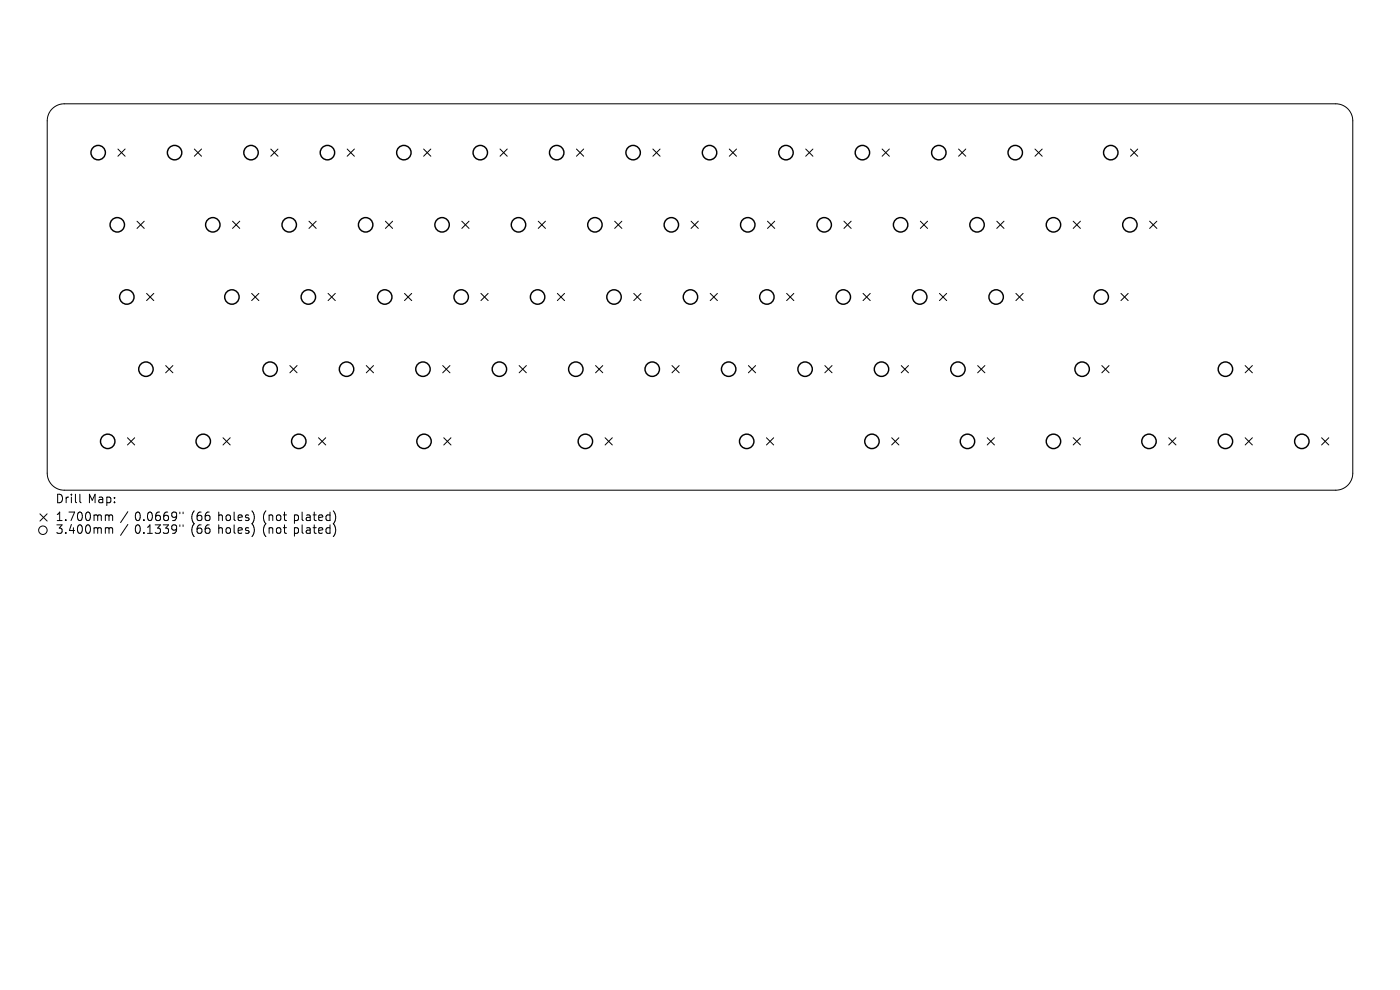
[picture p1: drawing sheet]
<svg xmlns="http://www.w3.org/2000/svg" width="297mm" height="210mm" viewBox="0 0 297 210" stroke-linecap="round" stroke-linejoin="round" font-family="sans-serif">
<defs><g id="words">
<g font-size="2.5">
<text x="11.8" y="107.1">Drill</text>
<text x="18.6" y="107.1">Map:</text>
<text x="11.8" y="110.9">1.700mm</text>
<text x="11.8" y="113.6">3.400mm</text>
<text x="28.6" y="110.9">0.0669&quot;</text>
<text x="28.6" y="113.6">0.1339&quot;</text>
<text x="40.5" y="110.9">(66</text>
<text x="40.5" y="113.6">(66</text>
<text x="46.3" y="110.9">holes)</text>
<text x="46.3" y="113.6">holes)</text>
<text x="55.9" y="110.9">(not</text>
<text x="55.9" y="113.6">(not</text>
<text x="62.6" y="110.9">plated)</text>
<text x="62.6" y="113.6">plated)</text>
</g>
</g></defs>
<g fill="none" stroke="#000" stroke-width=".21">
<path d="M11.1 23a3.6 3.6 0 0 1 2.5-1h269.8a3.6 3.6 0 0 1 3.6 3.6v74.8a3.6 3.6 0 0 1-3.6 3.6h-269.8a3.6 3.6 0 0 1-3.6-3.6v-74.8a3.6 3.6 0 0 1 1.1-2.6zM25 31.6l1.5 1.5M26.5 31.6l-1.5 1.5M41.2 31.6l1.6 1.5M42.8 31.6l-1.6 1.5M57.4 31.6l1.6 1.5M59 31.6l-1.6 1.5M73.7 31.6l1.5 1.5M75.2 31.6l-1.5 1.5M89.9 31.6l1.5 1.5M91.4 31.6l-1.5 1.5M106.1 31.6l1.5 1.5"/>
<path d="M107.6 31.6l-1.5 1.5M122.3 31.6l1.5 1.5M123.8 31.6l-1.5 1.5M138.5 31.6l1.5 1.5M140 31.6l-1.5 1.5M154.7 31.6l1.5 1.5M156.2 31.6l-1.5 1.5M170.9 31.6l1.6 1.5M172.5 31.6l-1.6 1.5M187.1 31.6l1.6 1.5M188.7 31.6l-1.6 1.5M203.4 31.6l1.5 1.5"/>
<path d="M204.9 31.6l-1.5 1.5M219.6 31.6l1.5 1.5M221.1 31.6l-1.5 1.5M239.8 31.6l1.6 1.5M241.4 31.6l-1.6 1.5M29.1 46.9l1.5 1.6M30.6 46.9l-1.5 1.6M49.3 46.9l1.6 1.6M50.9 46.9l-1.6 1.6M65.5 46.9l1.6 1.6M67.1 46.9l-1.6 1.6M81.8 46.9l1.5 1.6"/>
<path d="M83.3 46.9l-1.5 1.6M98 46.9l1.5 1.6M99.5 46.9l-1.5 1.6M114.2 46.9l1.5 1.6M115.7 46.9l-1.5 1.6M130.4 46.9l1.5 1.6M131.9 46.9l-1.5 1.6M146.6 46.9l1.5 1.6M148.1 46.9l-1.5 1.6M162.8 46.9l1.6 1.6M164.4 46.9l-1.6 1.6M179 46.9l1.6 1.6"/>
<path d="M180.6 46.9l-1.6 1.6M195.2 46.9l1.6 1.6M196.8 46.9l-1.6 1.6M211.5 46.9l1.5 1.6M213 46.9l-1.5 1.6M227.7 46.9l1.5 1.6M229.2 46.9l-1.5 1.6M243.9 46.9l1.5 1.6M245.4 46.9l-1.5 1.6M31.1 62.2l1.5 1.6M32.6 62.2l-1.5 1.6M35.1 77.5l1.6 1.6"/>
<path d="M36.7 77.5l-1.6 1.6M53.4 62.2l1.5 1.6M54.9 62.2l-1.5 1.6M61.5 77.5l1.5 1.6M63 77.5l-1.5 1.6M69.6 62.2l1.5 1.6M71.1 62.2l-1.5 1.6M77.7 77.5l1.5 1.6M79.2 77.5l-1.5 1.6M85.8 62.2l1.5 1.6M87.3 62.2l-1.5 1.6M93.9 77.5l1.5 1.6"/>
<path d="M95.4 77.5l-1.5 1.6M102 62.2l1.6 1.6M103.6 62.2l-1.6 1.6M110.1 77.5l1.6 1.6M111.7 77.5l-1.6 1.6M118.2 62.2l1.6 1.6M119.8 62.2l-1.6 1.6M126.3 77.5l1.6 1.6M127.9 77.5l-1.6 1.6M134.5 62.2l1.5 1.6M136 62.2l-1.5 1.6M142.6 77.5l1.5 1.6"/>
<path d="M144.1 77.5l-1.5 1.6M150.7 62.2l1.5 1.6M152.2 62.2l-1.5 1.6M158.8 77.5l1.5 1.6M160.3 77.5l-1.5 1.6M166.9 62.2l1.5 1.6M168.4 62.2l-1.5 1.6M175 77.5l1.5 1.6M176.5 77.5l-1.5 1.6M183.1 62.2l1.5 1.6M184.6 62.2l-1.5 1.6M191.2 77.5l1.5 1.6"/>
<path d="M192.7 77.5l-1.5 1.6M199.3 62.2l1.5 1.6M200.8 62.2l-1.5 1.6M207.4 77.5l1.5 1.6M208.9 77.5l-1.5 1.6M215.5 62.2l1.5 1.6M217 62.2l-1.5 1.6M233.8 77.5l1.5 1.6M235.3 77.5l-1.5 1.6M237.8 62.2l1.5 1.6M239.3 62.2l-1.5 1.6M264.2 77.5l1.5 1.6"/>
<path d="M265.7 77.5l-1.5 1.6M27 92.9l1.6 1.5M28.6 92.9l-1.6 1.5M47.3 92.9l1.5 1.5M48.8 92.9l-1.5 1.5M67.6 92.9l1.5 1.5M69.1 92.9l-1.5 1.5M94.1 92.9l1.6 1.5M95.7 92.9l-1.6 1.5M128.4 92.9l1.5 1.5M129.9 92.9l-1.5 1.5M162.6 92.9l1.5 1.5"/>
<path d="M164.1 92.9l-1.5 1.5M189.2 92.9l1.5 1.5M190.7 92.9l-1.5 1.5M209.4 92.9l1.6 1.5M211 92.9l-1.6 1.5M227.7 92.9l1.5 1.5M229.2 92.9l-1.5 1.5M247.9 92.9l1.6 1.5M249.5 92.9l-1.6 1.5M264.2 92.9l1.5 1.5M265.7 92.9l-1.5 1.5M280.4 92.9l1.5 1.5"/>
<path d="M281.9 92.9l-1.5 1.5M8.5 109l1.5 1.5M10 109l-1.5 1.5M16.9 104.8v1.6l.3 .2M22.9 109.2l.2 .3M22.9 111.9l.2 .3M23.1 109.5v.9M23.1 112.2v.9M23.1 109.5l.3-.3 .4 .1 .1 1.1M23.1 112.2l.3-.3 .4 .1 .1 1.1M27.1 108.5l-1.5 2.4M27.1 111.3l-1.5 2.3"/>
<path d="M38.2 108.6v.4M38.2 111.3v.4M38.8 108.6v.4M38.8 111.3v.4M53.9 109.1v1.2M53.9 111.9v1.2M70.8 108.5a2.12 2.12 0 0 1 0 2.5M70.8 111.2a2.12 2.12 0 0 1 0 2.5"/>
<circle cx="9.1" cy="112.5" r=".9"/>
</g>
<g fill="none" stroke="#000" stroke-width=".31">
<circle cx="20.8" cy="32.4" r="1.53"/>
<circle cx="37" cy="32.4" r="1.53"/>
<circle cx="53.3" cy="32.4" r="1.53"/>
<circle cx="69.5" cy="32.4" r="1.53"/>
<circle cx="85.7" cy="32.4" r="1.53"/>
<circle cx="101.9" cy="32.4" r="1.53"/>
<circle cx="118.1" cy="32.4" r="1.53"/>
<circle cx="134.3" cy="32.4" r="1.53"/>
<circle cx="150.5" cy="32.4" r="1.53"/>
<circle cx="166.7" cy="32.4" r="1.53"/>
<circle cx="183" cy="32.4" r="1.53"/>
<circle cx="199.2" cy="32.4" r="1.53"/>
<circle cx="215.4" cy="32.4" r="1.53"/>
<circle cx="235.6" cy="32.4" r="1.53"/>
<circle cx="24.9" cy="47.7" r="1.53"/>
<circle cx="45.1" cy="47.7" r="1.53"/>
<circle cx="61.4" cy="47.7" r="1.53"/>
<circle cx="77.6" cy="47.7" r="1.53"/>
<circle cx="93.8" cy="47.7" r="1.53"/>
<circle cx="110" cy="47.7" r="1.53"/>
<circle cx="126.2" cy="47.7" r="1.53"/>
<circle cx="142.4" cy="47.7" r="1.53"/>
<circle cx="158.6" cy="47.7" r="1.53"/>
<circle cx="174.8" cy="47.7" r="1.53"/>
<circle cx="191.1" cy="47.7" r="1.53"/>
<circle cx="207.3" cy="47.7" r="1.53"/>
<circle cx="223.5" cy="47.7" r="1.53"/>
<circle cx="239.7" cy="47.7" r="1.53"/>
<circle cx="26.9" cy="63" r="1.53"/>
<circle cx="31" cy="78.3" r="1.53"/>
<circle cx="49.2" cy="63" r="1.53"/>
<circle cx="57.3" cy="78.3" r="1.53"/>
<circle cx="65.4" cy="63" r="1.53"/>
<circle cx="73.5" cy="78.3" r="1.53"/>
<circle cx="81.6" cy="63" r="1.53"/>
<circle cx="89.7" cy="78.3" r="1.53"/>
<circle cx="97.8" cy="63" r="1.53"/>
<circle cx="105.9" cy="78.3" r="1.53"/>
<circle cx="114" cy="63" r="1.53"/>
<circle cx="122.2" cy="78.3" r="1.53"/>
<circle cx="130.3" cy="63" r="1.53"/>
<circle cx="138.4" cy="78.3" r="1.53"/>
<circle cx="146.5" cy="63" r="1.53"/>
<circle cx="154.6" cy="78.3" r="1.53"/>
<circle cx="162.7" cy="63" r="1.53"/>
<circle cx="170.8" cy="78.3" r="1.53"/>
<circle cx="178.9" cy="63" r="1.53"/>
<circle cx="187" cy="78.3" r="1.53"/>
<circle cx="195.1" cy="63" r="1.53"/>
<circle cx="203.2" cy="78.3" r="1.53"/>
<circle cx="211.3" cy="63" r="1.53"/>
<circle cx="229.6" cy="78.3" r="1.53"/>
<circle cx="233.6" cy="63" r="1.53"/>
<circle cx="260" cy="78.3" r="1.53"/>
<circle cx="22.9" cy="93.6" r="1.53"/>
<circle cx="43.1" cy="93.6" r="1.53"/>
<circle cx="63.4" cy="93.6" r="1.53"/>
<circle cx="90" cy="93.6" r="1.53"/>
<circle cx="124.2" cy="93.6" r="1.53"/>
<circle cx="158.4" cy="93.6" r="1.53"/>
<circle cx="185" cy="93.6" r="1.53"/>
<circle cx="205.2" cy="93.6" r="1.53"/>
<circle cx="223.5" cy="93.6" r="1.53"/>
<circle cx="243.8" cy="93.6" r="1.53"/>
<circle cx="260" cy="93.6" r="1.53"/>
<circle cx="276.2" cy="93.6" r="1.53"/>
</g>
<use href="#words"/>
</svg>
